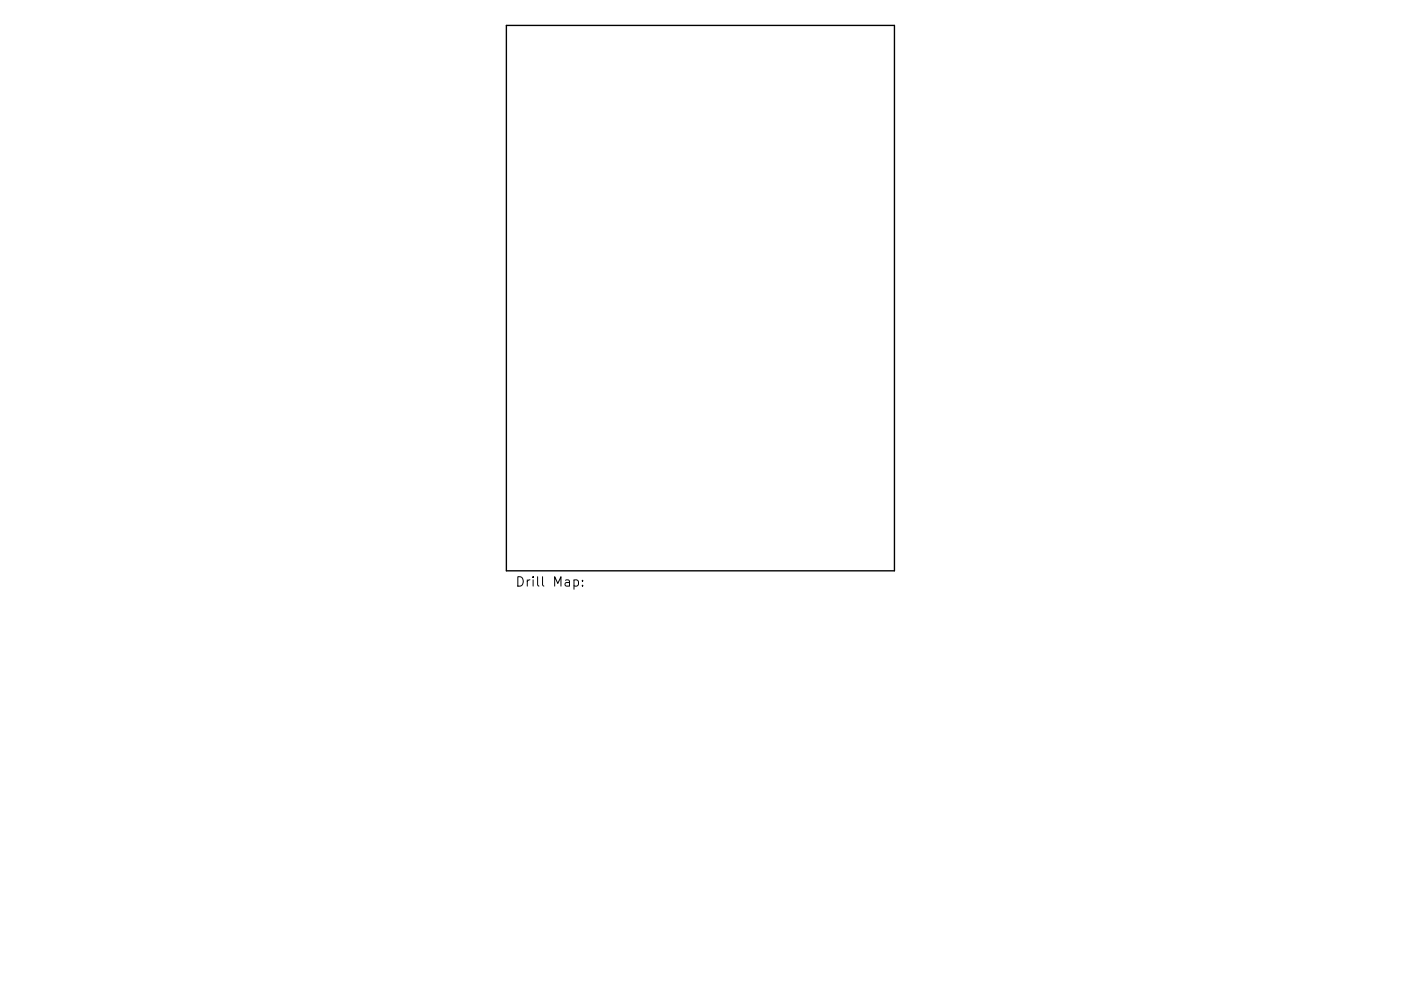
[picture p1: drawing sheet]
<svg xmlns="http://www.w3.org/2000/svg" width="297mm" height="210mm" viewBox="0 0 297 210" stroke-linecap="round" stroke-linejoin="round" font-family="sans-serif">
<defs><g id="words">
<text font-size="2.8" x="109.2" y="124.5">Drill Map:</text>
</g></defs>
<path d="M107.4 5.4h82.2v115.7h-82.2z" fill="none" stroke="#000" stroke-width=".29"/>
<path d="M121.7 123.1l.6-.1 .3 .4v.6l-.1 .3h-.8M123.5 124.2v.2M123.5 123.1v.2" fill="none" stroke="#000" stroke-width=".21"/>
<use href="#words"/>
</svg>
